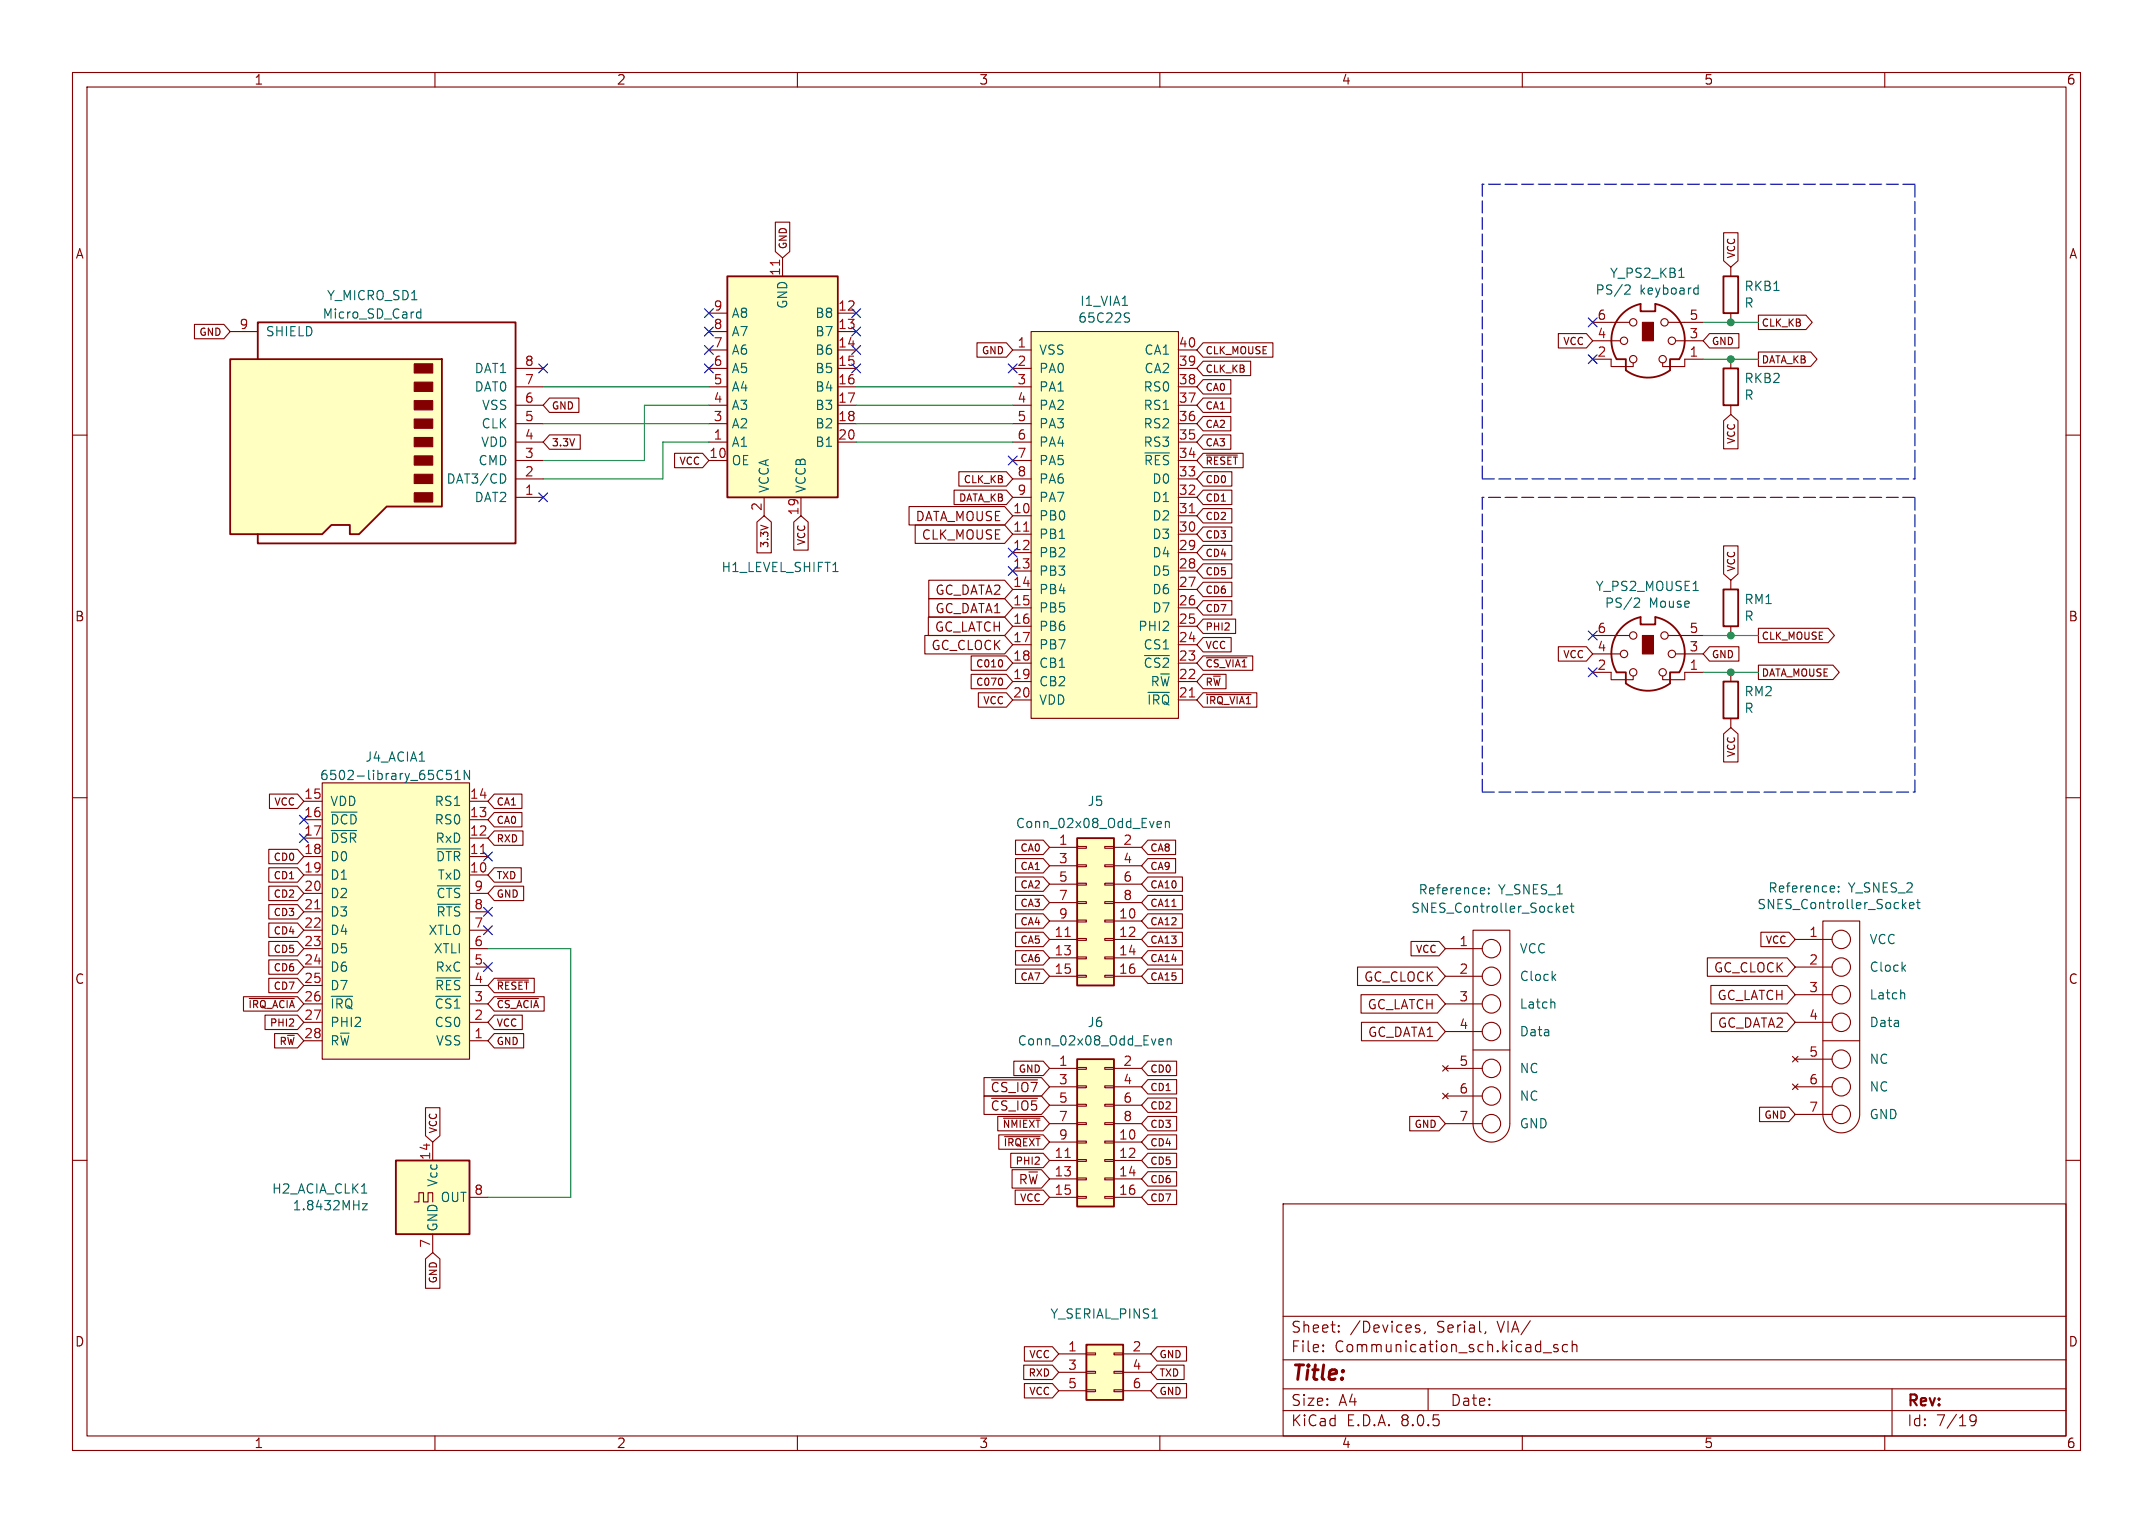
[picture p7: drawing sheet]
<svg xmlns="http://www.w3.org/2000/svg" width="297mm" height="210mm" viewBox="0 0 297 210" stroke-linecap="round" stroke-linejoin="round" font-family="sans-serif">
<defs><g id="words">
<text font-size="2.8" fill="#840000" x="178" y="190.9">Title:</text>
<g font-size="2.1" fill="#840000">
<text x="178" y="184">Sheet:</text>
<text x="186.2" y="184">/Devices,</text>
<text x="198.2" y="184">Serial,</text>
<text x="206.8" y="184">VIA/</text>
<text x="178" y="186.7">File:</text>
<text x="184.1" y="186.7">Communication_sch.kicad_sch</text>
<text x="178" y="196.9">KiCad</text>
<text x="178" y="194.1">Size:</text>
<text x="184.7" y="194.1">A4</text>
<text x="185.7" y="196.9">E.D.A.</text>
<text x="193.3" y="196.9">8.0.5</text>
<text x="200" y="194.1">Date:</text>
<text x="263" y="194.3">Rev:</text>
<text x="263" y="196.9">Id:</text>
<text x="267.1" y="196.9">7/19</text>
</g>
<g font-size="1.8" fill="#840000">
<text x="35" y="11.9">1</text>
<text x="85" y="11.9">2</text>
<text x="135" y="11.9">3</text>
<text x="185" y="11.9">4</text>
<text x="235" y="11.9">5</text>
<text x="285" y="11.9">6</text>
<text x="10.3" y="35.9">A</text>
<text x="285.3" y="35.9">A</text>
<text x="126.2" y="72.1">DATA_MOUSE</text>
<text x="127.1" y="74.6">CLK_MOUSE</text>
<text x="128.9" y="82.2">GC_DATA2</text>
<text x="10.3" y="85.9">B</text>
<text x="128.4" y="89.9">GC_CLOCK</text>
<text x="128.9" y="87.3">GC_LATCH</text>
<text x="128.9" y="84.8">GC_DATA1</text>
<text x="285.3" y="85.9">B</text>
<text x="10.3" y="135.9">C</text>
<text x="188.1" y="135.6">GC_CLOCK</text>
<text x="236.3" y="134.3">GC_CLOCK</text>
<text x="285.3" y="135.9">C</text>
<text x="188.6" y="139.4">GC_LATCH</text>
<text x="188.6" y="143.2">GC_DATA1</text>
<text x="236.8" y="138.1">GC_LATCH</text>
<text x="236.9" y="141.9">GC_DATA2</text>
<text x="136.6" y="150.8">~{CS_IO7}</text>
<text x="136.6" y="153.4">~{CS_IO5}</text>
<text x="140.4" y="163.5">R~{W}</text>
<text x="10.3" y="185.9">D</text>
<text x="285.3" y="185.9">D</text>
<text x="35" y="199.9">1</text>
<text x="85" y="199.9">2</text>
<text x="135" y="199.9">3</text>
<text x="185" y="199.9">4</text>
<text x="235" y="199.9">5</text>
<text x="285" y="199.9">6</text>
</g>
<g font-size="1.8" fill="#006464">
<text x="45" y="41.6">Y_MICRO_SD1</text>
<text x="220" y="40.8">PS/2</text>
<text x="222" y="38.5">Y_PS2_KB1</text>
<text x="226.2" y="40.8">keyboard</text>
<text x="240.5" y="40.3">RKB1</text>
<text x="36.6" y="46.6">SHIELD</text>
<text x="44.4" y="44.2">Micro_SD_Card</text>
<text x="100.8" y="46.6">A7</text>
<text x="100.8" y="44">A8</text>
<text x="108.8" y="42.7" transform="rotate(-90 108.8 42.7)">GND</text>
<text x="112.4" y="44">B8</text>
<text x="112.4" y="46.6">B7</text>
<text x="148.6" y="44.7">65C22S</text>
<text x="148.9" y="42.4">I1_VIA1</text>
<text x="240.5" y="42.6">R</text>
<text x="65.4" y="51.7">DAT1</text>
<text x="100.8" y="51.7">A5</text>
<text x="100.8" y="49.1">A6</text>
<text x="112.4" y="49.1">B6</text>
<text x="112.4" y="51.7">B5</text>
<text x="143.3" y="49.1">VSS</text>
<text x="143.3" y="51.7">PA0</text>
<text x="157.8" y="51.7">CA2</text>
<text x="157.8" y="49.1">CA1</text>
<text x="240.5" y="53">RKB2</text>
<text x="65.4" y="54.2">DAT0</text>
<text x="66.3" y="59.3">CLK</text>
<text x="66.4" y="56.7">VSS</text>
<text x="100.8" y="59.3">A2</text>
<text x="100.8" y="56.7">A3</text>
<text x="100.8" y="54.2">A4</text>
<text x="112.4" y="54.2">B4</text>
<text x="112.4" y="56.7">B3</text>
<text x="112.4" y="59.3">B2</text>
<text x="143.3" y="54.2">PA1</text>
<text x="143.3" y="56.7">PA2</text>
<text x="143.3" y="59.3">PA3</text>
<text x="157.7" y="59.3">RS2</text>
<text x="157.7" y="56.7">RS1</text>
<text x="157.7" y="54.2">RS0</text>
<text x="240.5" y="55.3">R</text>
<text x="65.9" y="64.4">CMD</text>
<text x="66.3" y="61.8">VDD</text>
<text x="100.8" y="61.8">A1</text>
<text x="100.8" y="64.4">OE</text>
<text x="112.4" y="61.8">B1</text>
<text x="143.3" y="61.8">PA4</text>
<text x="143.3" y="64.4">PA5</text>
<text x="157.7" y="61.8">RS3</text>
<text x="157.7" y="64.4">~{RES}</text>
<text x="61.5" y="66.9">DAT3/CD</text>
<text x="65.4" y="69.4">DAT2</text>
<text x="106.3" y="68.1" transform="rotate(-90 106.3 68.1)">VCCA</text>
<text x="111.4" y="68.1" transform="rotate(-90 111.4 68.1)">VCCB</text>
<text x="143.3" y="72">PB0</text>
<text x="143.3" y="66.9">PA6</text>
<text x="143.3" y="69.4">PA7</text>
<text x="158.9" y="72">D2</text>
<text x="158.9" y="69.4">D1</text>
<text x="158.9" y="66.9">D0</text>
<text x="143.3" y="74.5">PB1</text>
<text x="143.3" y="77.1">PB2</text>
<text x="158.9" y="77.1">D4</text>
<text x="158.9" y="74.5">D3</text>
<text x="99.4" y="79.1">H1_LEVEL_SHIFT1</text>
<text x="143.3" y="79.6">PB3</text>
<text x="143.3" y="82.1">PB4</text>
<text x="158.9" y="82.1">D6</text>
<text x="158.9" y="79.6">D5</text>
<text x="220" y="81.7">Y_PS2_MOUSE1</text>
<text x="240.5" y="83.5">RM1</text>
<text x="143.3" y="84.7">PB5</text>
<text x="143.3" y="87.2">PB6</text>
<text x="143.3" y="89.8">PB7</text>
<text x="156.9" y="87.2">PHI2</text>
<text x="157.7" y="89.8">CS1</text>
<text x="158.9" y="84.7">D7</text>
<text x="221.3" y="84">PS/2</text>
<text x="227.5" y="84">Mouse</text>
<text x="240.5" y="85.8">R</text>
<text x="143.3" y="92.3">CB1</text>
<text x="143.3" y="94.8">CB2</text>
<text x="157.7" y="92.3">~{CS2}</text>
<text x="158.6" y="94.8">R~{W}</text>
<text x="143.3" y="97.4">VDD</text>
<text x="158.1" y="97.4">~{IRQ}</text>
<text x="240.5" y="96.2">RM2</text>
<text x="240.5" y="98.5">R</text>
<text x="44" y="107.8">6502-library_65C51N</text>
<text x="50.3" y="105.2">J4_ACIA1</text>
<text x="45.5" y="111.4">VDD</text>
<text x="45.5" y="113.9">~{DCD}</text>
<text x="59.9" y="113.9">RS0</text>
<text x="59.9" y="111.4">RS1</text>
<text x="149.9" y="111.4">J5</text>
<text x="45.5" y="116.4">~{DSR}</text>
<text x="45.5" y="119">D0</text>
<text x="60" y="116.4">RxD</text>
<text x="60" y="119">~{DTR}</text>
<text x="140" y="114.4">Conn_02x08_Odd_Even</text>
<text x="45.5" y="121.5">D1</text>
<text x="45.5" y="124.1">D2</text>
<text x="60.1" y="124.1">~{CTS}</text>
<text x="60.3" y="121.5">TxD</text>
<text x="195.6" y="123.5">Reference:</text>
<text x="206.7" y="123.5">Y_SNES_1</text>
<text x="242.3" y="125.6">SNES_Controller_Socket</text>
<text x="243.8" y="123.3">Reference:</text>
<text x="255" y="123.3">Y_SNES_2</text>
<text x="45.5" y="126.6">D3</text>
<text x="45.5" y="129.1">D4</text>
<text x="45.5" y="131.7">D5</text>
<text x="59" y="129.1">XTLO</text>
<text x="59.7" y="131.7">XTLI</text>
<text x="60.1" y="126.6">~{RTS}</text>
<text x="194.6" y="126.1">SNES_Controller_Socket</text>
<text x="209.5" y="131.7">VCC</text>
<text x="257.8" y="130.4">VCC</text>
<text x="45.5" y="134.2">D6</text>
<text x="45.5" y="136.8">D7</text>
<text x="59.9" y="136.8">~{RES}</text>
<text x="60" y="134.2">RxC</text>
<text x="209.5" y="135.5">Clock</text>
<text x="257.8" y="134.2">Clock</text>
<text x="45.5" y="139.3">~{IRQ}</text>
<text x="45.5" y="141.8">PHI2</text>
<text x="59.9" y="141.8">CS0</text>
<text x="59.9" y="139.3">~{CS1}</text>
<text x="149.9" y="141.8">J6</text>
<text x="209.5" y="139.3">Latch</text>
<text x="209.5" y="143.1">Data</text>
<text x="257.8" y="138">Latch</text>
<text x="257.8" y="141.8">Data</text>
<text x="45.5" y="144.4">R~{W}</text>
<text x="60" y="144.4">VSS</text>
<text x="140.3" y="144.4">Conn_02x08_Odd_Even</text>
<text x="209.5" y="148.2">NC</text>
<text x="257.8" y="146.9">NC</text>
<text x="209.5" y="152">NC</text>
<text x="209.5" y="155.8">GND</text>
<text x="257.8" y="150.7">NC</text>
<text x="257.8" y="154.5">GND</text>
<text x="37.4" y="164.8">H2_ACIA_CLK1</text>
<text x="40.3" y="167.1">1.8432MHz</text>
<text x="60.6" y="163.7" transform="rotate(-90 60.6 163.7)">Vcc</text>
<text x="60.7" y="166">OUT</text>
<text x="60.6" y="169.9" transform="rotate(-90 60.6 169.9)">GND</text>
<text x="144.8" y="182">Y_SERIAL_PINS1</text>
</g>
<g font-size="1.8" fill="#a90000">
<text x="107.7" y="38.1" transform="rotate(-90 107.7 38.1)">11</text>
<text x="32.9" y="45.5">9</text>
<text x="98.4" y="45.5">8</text>
<text x="98.4" y="42.9">9</text>
<text x="115.5" y="42.9">12</text>
<text x="115.5" y="45.5">13</text>
<text x="220.3" y="46.7">4</text>
<text x="220.3" y="44.2">6</text>
<text x="233" y="46.7">3</text>
<text x="233" y="44.2">5</text>
<text x="72.3" y="53.1">7</text>
<text x="72.3" y="50.5">8</text>
<text x="98.4" y="53.1">5</text>
<text x="98.4" y="50.5">6</text>
<text x="98.4" y="48">7</text>
<text x="115.5" y="48">14</text>
<text x="115.5" y="50.5">15</text>
<text x="115.5" y="53.1">16</text>
<text x="140.3" y="48">1</text>
<text x="140.3" y="50.5">2</text>
<text x="140.3" y="53.1">3</text>
<text x="162.5" y="53.1">38</text>
<text x="162.5" y="50.5">39</text>
<text x="162.5" y="48">40</text>
<text x="220.3" y="49.3">2</text>
<text x="233" y="49.3">1</text>
<text x="72.3" y="58.2">5</text>
<text x="72.3" y="55.6">6</text>
<text x="98.4" y="58.2">3</text>
<text x="98.4" y="55.6">4</text>
<text x="115.5" y="55.6">17</text>
<text x="115.5" y="58.2">18</text>
<text x="140.3" y="55.6">4</text>
<text x="140.3" y="58.2">5</text>
<text x="162.5" y="58.2">36</text>
<text x="162.5" y="55.6">37</text>
<text x="72.3" y="65.8">2</text>
<text x="72.3" y="63.2">3</text>
<text x="72.3" y="60.7">4</text>
<text x="97.7" y="63.2">10</text>
<text x="98.4" y="60.7">1</text>
<text x="115.5" y="60.7">20</text>
<text x="140.3" y="60.7">6</text>
<text x="140.3" y="63.2">7</text>
<text x="140.3" y="65.8">8</text>
<text x="162.5" y="65.8">33</text>
<text x="162.5" y="63.2">34</text>
<text x="162.5" y="60.7">35</text>
<text x="72.3" y="68.3">1</text>
<text x="105.2" y="70.6" transform="rotate(-90 105.2 70.6)">2</text>
<text x="110.2" y="71.2" transform="rotate(-90 110.2 71.2)">19</text>
<text x="139.7" y="70.9">10</text>
<text x="140.3" y="68.3">9</text>
<text x="162.5" y="70.9">31</text>
<text x="162.5" y="68.3">32</text>
<text x="139.7" y="73.4">11</text>
<text x="139.7" y="75.9">12</text>
<text x="162.5" y="75.9">29</text>
<text x="162.5" y="73.4">30</text>
<text x="139.7" y="78.5">13</text>
<text x="139.7" y="81">14</text>
<text x="139.7" y="83.6">15</text>
<text x="162.5" y="83.6">26</text>
<text x="162.5" y="81">27</text>
<text x="162.5" y="78.5">28</text>
<text x="139.7" y="86.1">16</text>
<text x="139.7" y="88.6">17</text>
<text x="162.5" y="88.6">24</text>
<text x="162.5" y="86.1">25</text>
<text x="220.3" y="89.9">4</text>
<text x="220.3" y="87.4">6</text>
<text x="233" y="89.9">3</text>
<text x="233" y="87.4">5</text>
<text x="139.7" y="91.2">18</text>
<text x="139.7" y="93.7">19</text>
<text x="162.5" y="93.7">22</text>
<text x="162.5" y="91.2">23</text>
<text x="220.3" y="92.5">2</text>
<text x="233" y="92.5">1</text>
<text x="139.7" y="96.3">20</text>
<text x="162.5" y="96.3">21</text>
<text x="41.9" y="110.2">15</text>
<text x="41.9" y="112.8">16</text>
<text x="64.7" y="112.8">13</text>
<text x="64.7" y="110.2">14</text>
<text x="41.9" y="115.3">17</text>
<text x="41.9" y="117.9">18</text>
<text x="64.7" y="117.9">11</text>
<text x="64.7" y="115.3">12</text>
<text x="146" y="116.6">1</text>
<text x="146" y="119.1">3</text>
<text x="154.9" y="116.6">2</text>
<text x="154.9" y="119.1">4</text>
<text x="41.9" y="120.4">19</text>
<text x="41.9" y="122.9">20</text>
<text x="41.9" y="125.5">21</text>
<text x="64.7" y="120.4">10</text>
<text x="65.3" y="125.5">8</text>
<text x="65.3" y="122.9">9</text>
<text x="146" y="121.7">5</text>
<text x="146" y="124.2">7</text>
<text x="154.9" y="121.7">6</text>
<text x="154.9" y="124.2">8</text>
<text x="41.9" y="128">22</text>
<text x="41.9" y="130.6">23</text>
<text x="65.3" y="130.6">6</text>
<text x="65.3" y="128">7</text>
<text x="145.4" y="129.3">11</text>
<text x="145.4" y="131.8">13</text>
<text x="146" y="126.7">9</text>
<text x="154.3" y="126.7">10</text>
<text x="154.3" y="129.3">12</text>
<text x="154.3" y="131.8">14</text>
<text x="201.2" y="130.6">1</text>
<text x="249.5" y="129.3">1</text>
<text x="41.9" y="133.1">24</text>
<text x="41.9" y="135.6">25</text>
<text x="65.3" y="135.6">4</text>
<text x="65.3" y="133.1">5</text>
<text x="145.4" y="134.4">15</text>
<text x="154.3" y="134.4">16</text>
<text x="201.2" y="134.4">2</text>
<text x="249.5" y="133.1">2</text>
<text x="249.5" y="136.9">3</text>
<text x="41.9" y="138.2">26</text>
<text x="41.9" y="140.7">27</text>
<text x="41.9" y="143.3">28</text>
<text x="65.3" y="143.3">1</text>
<text x="65.3" y="140.7">2</text>
<text x="65.3" y="138.2">3</text>
<text x="201.2" y="138.2">3</text>
<text x="201.2" y="142">4</text>
<text x="249.5" y="140.7">4</text>
<text x="146" y="147.1">1</text>
<text x="146" y="149.6">3</text>
<text x="154.9" y="147.1">2</text>
<text x="154.9" y="149.6">4</text>
<text x="201.2" y="147.1">5</text>
<text x="249.5" y="145.8">5</text>
<text x="249.5" y="149.6">6</text>
<text x="146" y="152.1">5</text>
<text x="146" y="154.7">7</text>
<text x="154.9" y="152.1">6</text>
<text x="154.9" y="154.7">8</text>
<text x="201.2" y="150.9">6</text>
<text x="201.2" y="154.7">7</text>
<text x="249.5" y="153.4">7</text>
<text x="59.4" y="160.1" transform="rotate(-90 59.4 160.1)">14</text>
<text x="145.4" y="159.8">11</text>
<text x="146" y="157.2">9</text>
<text x="154.3" y="157.2">10</text>
<text x="154.3" y="159.8">12</text>
<text x="65.3" y="164.8">8</text>
<text x="145.4" y="162.3">13</text>
<text x="145.4" y="164.8">15</text>
<text x="154.3" y="162.3">14</text>
<text x="154.3" y="164.8">16</text>
<text x="59.4" y="172.2" transform="rotate(-90 59.4 172.2)">7</text>
<text x="147.2" y="186.4">1</text>
<text x="147.2" y="189">3</text>
<text x="147.2" y="191.5">5</text>
<text x="156.1" y="186.4">2</text>
<text x="156.1" y="189">4</text>
<text x="156.1" y="191.5">6</text>
</g>
<g font-size="1.4" fill="#840000">
<text x="108.7" y="34.4" transform="rotate(-90 108.7 34.4)">GND</text>
<text x="239.6" y="35.7" transform="rotate(-90 239.6 35.7)">VCC</text>
<text x="27.4" y="46.5">GND</text>
<text x="215.5" y="47.8">VCC</text>
<text x="236.1" y="47.8">GND</text>
<text x="242.9" y="45.2">CLK_KB</text>
<text x="135.3" y="49.1">GND</text>
<text x="166.2" y="51.6">CLK_KB</text>
<text x="166.2" y="49.1">CLK_MOUSE</text>
<text x="242.9" y="50.3">DATA_KB</text>
<text x="76" y="56.7">GND</text>
<text x="166.2" y="54.1">CA0</text>
<text x="166.2" y="59.2">CA2</text>
<text x="166.2" y="56.7">CA1</text>
<text x="76" y="61.8">3.3V</text>
<text x="93.6" y="64.3">VCC</text>
<text x="166.2" y="61.8">CA3</text>
<text x="166.2" y="64.3">~{RESET}</text>
<text x="239.6" y="61.4" transform="rotate(-90 239.6 61.4)">VCC</text>
<text x="132.1" y="69.4">DATA_KB</text>
<text x="132.8" y="66.8">CLK_KB</text>
<text x="166.2" y="66.8">CD0</text>
<text x="166.2" y="71.9">CD2</text>
<text x="166.2" y="69.4">CD1</text>
<text x="106.2" y="75.7" transform="rotate(-90 106.2 75.7)">3.3V</text>
<text x="111.3" y="75.3" transform="rotate(-90 111.3 75.3)">VCC</text>
<text x="166.2" y="77">CD4</text>
<text x="166.2" y="74.5">CD3</text>
<text x="166.2" y="79.5">CD5</text>
<text x="166.2" y="82.1">CD6</text>
<text x="239.6" y="78.9" transform="rotate(-90 239.6 78.9)">VCC</text>
<text x="166.2" y="87.2">PHI2</text>
<text x="166.2" y="84.6">CD7</text>
<text x="166.2" y="89.7">VCC</text>
<text x="242.9" y="88.4">CLK_MOUSE</text>
<text x="134.5" y="92.2">C010</text>
<text x="134.5" y="94.8">C070</text>
<text x="166.2" y="92.2">~{CS_VIA1}</text>
<text x="166.2" y="94.8">R~{W}</text>
<text x="215.5" y="91">VCC</text>
<text x="236.1" y="91">GND</text>
<text x="242.9" y="93.5">DATA_MOUSE</text>
<text x="135.5" y="97.3">VCC</text>
<text x="166.2" y="97.3">~{IRQ_VIA1}</text>
<text x="239.6" y="104.5" transform="rotate(-90 239.6 104.5)">VCC</text>
<text x="37.7" y="111.3">VCC</text>
<text x="68.4" y="113.8">CA0</text>
<text x="68.4" y="111.3">CA1</text>
<text x="37.6" y="118.9">CD0</text>
<text x="68.4" y="116.4">RXD</text>
<text x="140.6" y="117.6">CA0</text>
<text x="158.6" y="117.6">CA8</text>
<text x="37.6" y="124">CD2</text>
<text x="37.6" y="121.4">CD1</text>
<text x="68.4" y="121.4">TXD</text>
<text x="68.4" y="124">GND</text>
<text x="140.6" y="125.3">CA3</text>
<text x="140.6" y="120.2">CA1</text>
<text x="140.6" y="122.7">CA2</text>
<text x="158.6" y="122.7">CA10</text>
<text x="158.6" y="125.3">CA11</text>
<text x="158.6" y="120.2">CA9</text>
<text x="37.6" y="129.1">CD4</text>
<text x="37.6" y="131.6">CD5</text>
<text x="37.6" y="126.5">CD3</text>
<text x="140.6" y="130.3">CA5</text>
<text x="140.6" y="127.8">CA4</text>
<text x="158.6" y="130.3">CA13</text>
<text x="158.6" y="127.8">CA12</text>
<text x="195.2" y="131.6">VCC</text>
<text x="243.4" y="130.3">VCC</text>
<text x="37.6" y="136.7">CD7</text>
<text x="37.6" y="134.1">CD6</text>
<text x="68.4" y="136.7">~{RESET}</text>
<text x="140.6" y="132.9">CA6</text>
<text x="140.6" y="135.4">CA7</text>
<text x="158.6" y="135.4">CA15</text>
<text x="158.6" y="132.9">CA14</text>
<text x="34.1" y="139.2">~{IRQ_ACIA}</text>
<text x="37.1" y="141.8">PHI2</text>
<text x="68.4" y="139.2">~{CS_ACIA}</text>
<text x="68.4" y="141.8">VCC</text>
<text x="38.4" y="144.3">R~{W}</text>
<text x="68.4" y="144.3">GND</text>
<text x="140.4" y="148.1">GND</text>
<text x="158.6" y="148.1">CD0</text>
<text x="138.2" y="155.7">~{NMIEXT}</text>
<text x="158.6" y="150.7">CD1</text>
<text x="158.6" y="153.2">CD2</text>
<text x="158.6" y="155.7">CD3</text>
<text x="195" y="155.7">GND</text>
<text x="243.3" y="154.5">GND</text>
<text x="60.5" y="156.4" transform="rotate(-90 60.5 156.4)">VCC</text>
<text x="138.3" y="158.3">~{IRQEXT}</text>
<text x="140" y="160.8">PHI2</text>
<text x="158.6" y="160.8">CD5</text>
<text x="158.6" y="158.3">CD4</text>
<text x="140.6" y="165.9">VCC</text>
<text x="158.6" y="165.9">CD7</text>
<text x="158.6" y="163.4">CD6</text>
<text x="60.5" y="177.1" transform="rotate(-90 60.5 177.1)">GND</text>
<text x="141.8" y="190">RXD</text>
<text x="141.8" y="187.5">VCC</text>
<text x="159.9" y="187.5">GND</text>
<text x="159.9" y="190">TXD</text>
<text x="141.8" y="192.6">VCC</text>
<text x="159.9" y="192.6">GND</text>
</g>
</g></defs>
<g fill="none" stroke="#840000" stroke-width=".15">
<path d="M10 10h277v190h-277zM12 12h273v186h-273zM60 10v2M110 10v2M160 10v2M210 10v2M260 10v2M238.8 36.8v1.3M10 60h2M238.8 43.2v1.3M285 60h2M238.8 80v1.3"/>
<path d="M238.8 86.4v1.2M238.8 92.7v1.3M238.8 99.1v1.2M10 110h2M285 110h2M10 160h2M285 160h2M177 166h108v32h-108zM60 198v2M110 198v2M160 198v2M177 194.5h108"/>
<path d="M177 191.5h108M177 187.5h108M177 181.5h108M182.5 186.3h.1l-.1 .1M182.5 186.3v.1M182.5 185.5v.1M182.5 185.5h.1l-.1 .1M184.7 183.6v.1M184.7 183.6h-.1l.1 .1M184.7 182.8v.1M184.7 182.8h-.1l.1 .1M195.3 183.1l.5 .2 .1 .2-.2 .2-.5-.1"/>
<path d="M195.3 182.8l.2-.1 .3 .1M196.6 183.6l-.1 .3M197 191.5v3M205 183.6l-.2 .3M210 198v2M212.9 186.5h1.1M214.9 185.5l-.4-.1-.2 .2 .1 .2 .5 .2 .1 .1-.1 .2-.2 .1-.4-.1M216.2 185.5l-.4-.1-.3 .3v.4l.2 .2 .1 .1 .4-.1M216.9 185.5a.37 .37 0 0 1 .6 .1v.8M216.9 184.9v1.5M260 198v2M261 191.5v6.5"/>
<path d="M271.7 195.4l.3-.3h.3l.2 .1a.99 .99 0 0 1-.3 1.4h-.3M271.7 195.7l.3 .3h.5l.1-.3"/>
</g>
<path d="M237.7 38.1h2.1v5.1h-2.1zM237.7 94h2.1v5.1h-2.1zM237.7 81.3h2.1v5.1h-2.1z" fill="none" stroke="#840000" stroke-width=".25"/>
<path d="M148.6 115.6h5.1v20.3h-5.1z" fill="#ffffc2"/>
<g fill="none" stroke="#840000" stroke-width=".15">
<path d="M144.8 116.8h3.8M144.8 119.4h3.8M148.6 119.3h1.3v.2h-1.3zM148.6 116.7h1.3v.3h-1.3zM152.4 119.3h1.3v.2h-1.3zM152.4 116.7h1.3v.3h-1.3zM153.7 116.8h3.8M153.7 119.4h3.8M144.8 127h3.8M144.8 129.5h3.8M144.8 132.1h3.8M144.8 134.6h3.8"/>
<path d="M144.8 121.9h3.8M144.8 124.5h3.8M148.6 134.5h1.3v.2h-1.3zM148.6 132h1.3v.2h-1.3zM148.6 129.4h1.3v.3h-1.3zM148.6 126.9h1.3v.2h-1.3zM148.6 124.3h1.3v.3h-1.3zM148.6 121.8h1.3v.2h-1.3zM152.4 134.5h1.3v.2h-1.3zM152.4 132h1.3v.2h-1.3zM152.4 129.4h1.3v.3h-1.3zM152.4 126.9h1.3v.2h-1.3z"/>
<path d="M152.4 124.3h1.3v.3h-1.3zM152.4 121.8h1.3v.2h-1.3zM153.7 127h3.8M153.7 129.5h3.8M153.7 132.1h3.8M153.7 134.6h3.8M153.7 121.9h3.8M153.7 124.5h3.8M199.4 134.6h5.1M199.4 130.8h5.1M199.4 138.4h5.1M247.6 129.5h5.1"/>
<path d="M247.6 133.4h5.1M247.6 137.2h5.1M199 146.9l.8 .8M199 150.7l.8 .8M199.4 142.2h5.1M199.4 147.3h5.1M199.4 151.1h5.1M199.4 154.9h5.1M199.8 146.9l-.8 .8M199.8 150.7l-.8 .8M203.2 155a2.54 2.54 0 0 0 2.5 2.5 2.54 2.54 0 0 0 2.6-2.5M203.2 154.9v-26.6h5.1v26.6"/>
<path d="M203.2 144.8h5.1M247.3 145.7l.7 .7M247.3 149.5l.7 .7M247.6 141h5.1M247.6 146.1h5.1M247.6 149.9h5.1M247.6 153.7h5.1M248 145.7l-.7 .7M248 149.5l-.7 .7M251.5 153.7a2.54 2.54 0 0 0 2.5 2.5 2.54 2.54 0 0 0 2.5-2.5M251.5 153.7v-26.7h5v26.7M251.5 143.5h5"/>
<circle cx="205.7" cy="134.6" r="1.27"/>
<circle cx="205.7" cy="130.8" r="1.27"/>
<circle cx="205.7" cy="138.4" r="1.27"/>
<circle cx="254" cy="129.5" r="1.27"/>
<circle cx="254" cy="133.3" r="1.27"/>
<circle cx="254" cy="137.2" r="1.27"/>
<circle cx="205.7" cy="147.3" r="1.27"/>
<circle cx="205.7" cy="142.2" r="1.27"/>
<circle cx="205.7" cy="151.1" r="1.27"/>
<circle cx="205.7" cy="154.9" r="1.27"/>
<circle cx="254" cy="146" r="1.27"/>
<circle cx="254" cy="141" r="1.27"/>
<circle cx="254" cy="153.7" r="1.27"/>
<circle cx="254" cy="149.9" r="1.27"/>
</g>
<path d="M148.6 115.6h5.1v20.3h-5.1z" fill="none" stroke="#840000" stroke-width=".25"/>
<path d="M146.9 129.1h.8" fill="none" stroke="#a90000" stroke-width=".15"/>
<g fill="none" stroke="#006464" stroke-width=".15">
<path d="M159.8 113.3h.4v.3l-.6 .1M160.2 114.1h-.4M160.8 113.4l.1-.1h.3l.1 .8M160.8 113.3v.8M204.6 122.4l.2 .1v.2l-.6 .1M204.8 123.2l-.2 .1M205.4 123.1v.2M205.4 122.5v.1M214.2 134.7l.4 .5M214.3 138.2l.2 .1v.7M214.6 134.4l-.5 .4M214.8 125.3l.4 .5"/>
<path d="M215.2 125l-.5 .4M215.7 125.4l.6-.1-.1-.3h-.4l-.1 .1v.6h.5M216.6 125h.5M216.8 124.5v1.1l.1 .1 .2 .1M252.9 122.2h.1l.1 .3-.6 .1M253 122.9l-.1 .1M253.6 122.9v.1M253.6 122.2v.1M262.5 133.4l.4 .5M262.6 124.8l.3 .5M262.6 136.9l.1 .2v.6M262.9 133.1l-.5 .5"/>
<path d="M262.9 124.4l-.5 .5M263.4 124.9l.6-.2v-.2l-.4-.1-.2 .2 .1 .6h.5M264.4 124.4h.5M264.6 124v1.1v.1l.3 .1"/>
</g>
<path d="M100.3 38.1h15.3v30.5h-15.3z" fill="#ffffc2"/>
<path d="M100.3 38.1h15.3v30.5h-15.3zM223.6 43.4l1.1-.8 .8-.4 .8-.3v1h2v-1a5.1 5.1 0 0 1 3.3 7.6h-1.2v1.6a5.1 5.1 0 0 1-6.1 0v-1.6h-1.3a5.1 5.1 0 0 1 .6-6.1z" fill="none" stroke="#840000" stroke-width=".25"/>
<g fill="none" stroke="#840000" stroke-width=".15">
<path d="M107.9 35.6v2.5M97.8 43.2h2.5M97.8 45.7h2.5M97.8 48.3h2.5M97.8 50.8h2.5M97.8 53.3h2.5M97.8 55.9h2.5M97.8 58.4h2.5M115.6 43.2h2.5M115.6 45.7h2.5M115.6 48.3h2.5M115.6 50.8h2.5"/>
<path d="M115.6 53.3h2.5M115.6 55.9h2.5M115.6 58.4h2.5M219.7 49.5h2.5v1h3.1v-.5M219.7 47h3.8M219.7 44.5h5.1M230.1 44.5h4.8M231.1 47h3.8M234.9 49.5h-2.5v1h-3v-.5M97.8 61h2.5M97.8 63.5h2.5M105.4 68.6v2.5"/>
<path d="M110.5 68.6v2.5M115.6 61h2.5"/>
<circle cx="224" cy="47" r=".51"/>
<circle cx="225.3" cy="49.5" r=".51"/>
<circle cx="225.3" cy="44.5" r=".51"/>
<circle cx="229.4" cy="49.5" r=".51"/>
<circle cx="229.6" cy="44.5" r=".51"/>
<circle cx="230.6" cy="47" r=".51"/>
</g>
<path d="M107.5 35.9v.7" fill="none" stroke="#a90000" stroke-width=".15"/>
<path d="M224.8 39.3l.1 .2-.1 .3-.7 .8h.8M231.6 38.2h.7M233.9 39.7l.4 .1M234.3 39.3v1.3M234.3 40.5l-.4 .1M114.9 78.8h.7" fill="none" stroke="#006464" stroke-width=".15"/>
<path d="M226.6 44.5h1.5v2.5h-1.5z" fill="#840000" stroke="#840000" stroke-width=".15"/>
<path d="M31.7 49.5h29.3v20.4h-7.7l-3.8 3.8h-1.2v-1.3h-2.6l-1.3 1.3h-12.7z" fill="#ffffc2"/>
<g fill="#840000" stroke="#840000" stroke-width=".15">
<path d="M57.1 50.2h2.6v1.2h-2.6z"/>
<path d="M57.1 52.7h2.6v1.3h-2.6z"/>
<path d="M57.1 55.2h2.6v1.3h-2.6z"/>
<path d="M57.1 57.8h2.6v1.3h-2.6z"/>
<path d="M57.1 60.3h2.6v1.3h-2.6z"/>
<path d="M57.1 62.9h2.6v1.2h-2.6z"/>
<path d="M57.1 65.4h2.6v1.3h-2.6z"/>
<path d="M57.1 67.9h2.6v1.3h-2.6z"/>
</g>
<path d="M31.7 49.5h29.3v20.4h-7.7l-3.8 3.8h-1.2v-1.3h-2.6l-1.3 1.3h-12.7zM35.6 49.5v-5h35.5v30.4h-35.5v-1.2" fill="none" stroke="#840000" stroke-width=".25"/>
<path d="M31.7 45.7h3.9M71.1 58.4h3.8M71.1 55.9h3.8M71.1 53.3h3.8M71.1 50.8h3.8M71.1 68.6h3.8M71.1 66h3.8M71.1 63.5h3.8M71.1 61h3.8" fill="none" stroke="#840000" stroke-width=".15"/>
<path d="M57.5 43.6l.2 .3 .4-.1M58.1 42.6v1.3M58.1 43.1l-.4-.1-.2 .3M69.5 65.4l.3 .5-.1 .4-.2 .3" fill="none" stroke="#006464" stroke-width=".15"/>
<path d="M44.4 108h20.4v38.1h-20.4z" fill="#ffffc2"/>
<g fill="none" stroke="#840000" stroke-width=".15">
<path d="M41.9 118.1h2.5M41.9 115.6h2.5M41.9 113h2.5M41.9 110.5h2.5M44.4 108h20.4v38.1h-20.4zM64.8 118.1h2.5M64.8 115.6h2.5M64.8 113h2.5M64.8 110.5h2.5M41.9 120.7h2.5M41.9 123.2h2.5M41.9 125.7h2.5"/>
<path d="M41.9 128.3h2.5M41.9 130.8h2.5M41.9 133.4h2.5M41.9 135.9h2.5M41.9 138.4h2.5M64.8 120.7h2.5M64.8 123.2h2.5M64.8 125.7h2.5M64.8 128.3h2.5M64.8 130.8h2.5M64.8 133.4h2.5M64.8 135.9h2.5"/>
<path d="M64.8 138.4h2.5M41.9 143.5h2.5M41.9 141h2.5M64.8 143.5h2.5M64.8 141h2.5"/>
</g>
<g fill="none" stroke="#006464" stroke-width=".15">
<path d="M45.7 112h3.5M45.7 114.5h3.5M57.8 105h.8M60.3 117.1h3.2M62.2 106.2h-.6v.6l.1-.1 .5 .1 .1 .1-.1 .5-.2 .1h-.3l-.1-.1M62.8 107.5h.7M62.8 106.6l.3-.4v1.3M64.8 106.2v1.3l-.8-1.3v1.3M45.7 137.4h2.9M60.1 137.4h3.4M60.2 134.8h3.3M60.3 124.7h3.2"/>
<path d="M60.3 122.1h3.2M47 142.5h1.2"/>
</g>
<path d="M66.3 117.7h.7M43.4 125.3h.7" fill="none" stroke="#a90000" stroke-width=".15"/>
<path d="M149.9 185.4h5v7.6h-5z" fill="#ffffc2"/>
<path d="M146 186.7h3.9M146 189.2h3.9M146 191.8h3.9M149.9 191.6h1.2v.3h-1.2zM149.9 189.1h1.2v.3h-1.2zM149.9 186.6h1.2v.2h-1.2zM153.7 191.6h1.2v.3h-1.2zM153.7 189.1h1.2v.3h-1.2zM153.7 186.6h1.2v.2h-1.2zM154.9 186.7h3.8M154.9 189.2h3.8M154.9 191.8h3.8" fill="none" stroke="#840000" stroke-width=".15"/>
<path d="M149.9 185.4h5v7.6h-5z" fill="none" stroke="#840000" stroke-width=".25"/>
<path d="M158.9 181.8h.8" fill="none" stroke="#006464" stroke-width=".15"/>
<path d="M142.2 45.7h20.4v53.4h-20.4z" fill="#ffffc2"/>
<g fill="none" stroke="#840000" stroke-width=".15">
<path d="M139.7 48.3h2.5M139.7 50.8h2.5M139.7 53.3h2.5M139.7 58.4h2.5M139.7 55.9h2.5M142.2 45.7h20.4v53.4h-20.4zM162.6 48.3h2.5M162.6 50.8h2.5M162.6 53.3h2.5M162.6 58.4h2.5M162.6 55.9h2.5M238.8 49.5v1.3"/>
<path d="M238.8 55.9v1.3M139.7 71.1h2.5M139.7 73.7h2.5M139.7 76.2h2.5M139.7 78.7h2.5M139.7 68.6h2.5M139.7 66h2.5M139.7 63.5h2.5M139.7 61h2.5M162.6 71.1h2.5M162.6 73.7h2.5M162.6 76.2h2.5"/>
<path d="M162.6 78.7h2.5M162.6 68.6h2.5M162.6 66h2.5M162.6 63.5h2.5M162.6 61h2.5M139.7 81.3h2.5M139.7 83.8h2.5M139.7 86.4h2.5M139.7 88.9h2.5M139.7 91.4h2.5M139.7 94h2.5M139.7 96.5h2.5"/>
<path d="M162.6 81.3h2.5M162.6 83.8h2.5M162.6 86.4h2.5M162.6 88.9h2.5M162.6 91.4h2.5M162.6 94h2.5M162.6 96.5h2.5M219.7 92.7h2.5v1h3.1v-.5M219.7 90.2h3.8M219.7 87.6h5.1M230.1 87.6h4.8M231.1 90.2h3.8"/>
<path d="M234.9 92.7h-2.5v1h-3v-.5"/>
<circle cx="224" cy="90.2" r=".51"/>
<circle cx="225.3" cy="92.7" r=".51"/>
<circle cx="225.3" cy="87.6" r=".51"/>
<circle cx="229.4" cy="92.7" r=".51"/>
<circle cx="229.6" cy="87.6" r=".51"/>
<circle cx="230.6" cy="90.2" r=".51"/>
</g>
<path d="M141.2 73.2h.7M164.1 70.7h.7M164.1 96.1h.7" fill="none" stroke="#a90000" stroke-width=".15"/>
<path d="M154.8 42.1h.7M155.3 43.8l.4 .1 .1 .3-.2 .2h-.3M155.3 43.1l.5 .1M157.9 62.5h3.4M157.9 90.4h3.4M158.4 95.5h2.9M226.1 82.5l.1 .2-.1 .3-.7 .7h.8M233.6 81.4h.7" fill="none" stroke="#006464" stroke-width=".15"/>
<path d="M237.7 50.8h2.1v5.1h-2.1zM223.6 86.6l1.1-.8 .8-.4 .8-.3v1h2v-1a5.1 5.1 0 0 1 3.3 7.6h-1.2v1.5a5.1 5.1 0 0 1-6.1 0v-1.5h-1.3a5.1 5.1 0 0 1 .6-6.1z" fill="none" stroke="#840000" stroke-width=".25"/>
<path d="M226.6 87.6h1.5v2.6h-1.5z" fill="#840000" stroke="#840000" stroke-width=".15"/>
<path d="M54.6 160h10.2v10.2h-10.2z" fill="#ffffc2"/>
<path d="M54.6 160h10.2v10.2h-10.2z" fill="none" stroke="#840000" stroke-width=".25"/>
<path d="M59.7 157.5v2.5M57.1 165.7h.7v-1.2h.6v1.2h.7v-1.2h.6v1.2M59.7 170.2v2.5M64.8 165.1h2.5" fill="none" stroke="#840000" stroke-width=".15"/>
<path d="M49.9 164.5h.7M50 166h.7l-.7 .8h.7" fill="none" stroke="#006464" stroke-width=".15"/>
<path d="M148.6 146.1h5.1v20.3h-5.1z" fill="#ffffc2"/>
<g fill="none" stroke="#840000" stroke-width=".15">
<path d="M107 30.6h1.9v4.1l-1 .9-.9-.9zM237.8 32.1h2v3.9l-1 .8-1-.8zM26.8 44.7h4.1l.8 1-.8 1h-4.1zM75.8 60h4.2v2h-4.2l-.9-1zM75.8 54.9h4.1v2h-4.1l-.9-1zM134.8 47.3h4l.9 1-.9 1h-4zM166 52.3h3.8v2h-3.8l-.9-1zM166 49.8h6.5v2h-6.5l-.9-1zM166 47.3h9.6v2h-9.6l-.9-1zM166 57.4h3.8v2h-3.8l-.9-1zM166 54.9h3.8v2h-3.8l-.9-1zM166 60h3.8v2h-3.8l-.9-1z"/>
<path d="M215 46h3.8l.9 1-.9 1h-3.8zM235.8 46h4.1v2h-4.1l-.9-1zM237.8 58l1-.8 1 .8v3.9h-2zM242.6 48.5h7.2l.9 1-.9 1h-7.2zM242.6 43.5h6.5l.9 1-.9 .9h-6.5zM93.1 62.5h3.8l.9 1-.9 1h-3.8zM104.4 72l1-.9 1 .9v4.2h-2zM109.5 72l1-.9 1 .9v3.9h-2zM125.4 69.8h13.2l1.1 1.3-1.1 1.3h-13.2zM126.2 72.4h12.4l1.1 1.3-1.1 1.2h-12.4zM131.6 67.6h7.2l.9 1-.9 1h-7.2zM132.3 65h6.5l.9 1-.9 1h-6.5z"/>
<path d="M166 77.7h3.9v2h-3.9l-.9-1zM166 75.2h3.9v2h-3.9l-.9-1zM166 72.7h3.9v2h-3.9l-.9-1zM166 65h3.9v2h-3.9l-.9-1zM166 70.1h3.9v2h-3.9l-.9-1zM166 67.6h3.9v2h-3.9l-.9-1zM166 62.5h5.5v2h-5.5l-.9-1zM166.4 62.8h4.3M237.8 75.3h2v3.8l-1 .9-1-.9zM127.6 87.6h11l1.1 1.3-1.1 1.3h-11zM128.1 85.1h10.5l1.1 1.3-1.1 1.2h-10.5zM128.1 82.5h10.5l1.1 1.3-1.1 1.3h-10.5z"/>
<path d="M128.1 80h10.5l1.1 1.3-1.1 1.3h-10.5zM134 90.4h4.8l.9 1-.9 1h-4.8zM134 93h4.8l.9 1-.9 1h-4.8zM135 95.5h3.8l.9 1-.9 1h-3.8zM138.2 91.1l.1 .2-.1 .6M138.2 93.6l.1 .3-.1 .5M166 95.5h7.4v2h-7.4l-.9-1zM166 85.4h4.5v2h-4.5l-.9-1zM166 82.8h3.9v2h-3.9l-.9-1zM166 80.3h3.9v2h-3.9l-.9-1zM166 90.4h6.8v2h-6.8l-.9-1zM166 93h3.1v2h-3.1l-.9-1z"/>
<path d="M166 87.9h3.8v2h-3.8l-.9-1zM166.4 95.8h6.2M166.4 90.7h5.6M167.4 93.2h.9M215 89.2h3.8l.9 1-.9 1h-3.8zM235.8 89.2h4.1v2h-4.1l-.9-1zM242.6 86.6h9.6l.9 1-.9 1h-9.6zM242.6 91.7h10.3l.8 1-.8 1h-10.3zM37.1 119.7h3.9l.9 1-.9 .9h-3.9zM37.1 117.1h3.9l.9 1-.9 1h-3.9zM37.2 109.5h3.8l.9 1-.9 1h-3.8zM68.2 119.7h3.7v1.9h-3.7l-.9-.9z"/>
<path d="M68.2 112h3.8v2h-3.8l-.9-1zM68.2 114.6h3.9v2h-3.9l-.9-1zM68.2 109.5h3.8v2h-3.8l-.9-1zM140.1 118.4h3.8l.9 1-.9 1h-3.8zM140.1 115.8h3.8l.9 1-.9 1h-3.8zM158.3 118.4h3.9v2h-3.9l-.8-1zM158.3 115.8h3.9v2h-3.9l-.8-1zM237.8 101.2l1-.9 1 .9v3.9h-2zM33.6 137.4h7.4l.9 1-.9 1h-7.4zM34.4 137.7h6.2M36.6 140h4.4l.9 1-.9 1h-4.4zM37.1 134.9h3.9l.9 1-.9 1h-3.9z"/>
<path d="M37.1 132.4h3.9l.9 1-.9 .9h-3.9zM37.1 127.3h3.9l.9 1-.9 1h-3.9zM37.1 129.8h3.9l.9 1-.9 1h-3.9zM37.1 122.2h3.9l.9 1-.9 1h-3.9zM37.1 124.7h3.9l.9 1-.9 1h-3.9zM68.2 134.9h5.5v2h-5.5l-.9-1zM68.2 137.4h6.9v2h-6.9l-.9-1zM68.2 140h3.8v2h-3.8l-.9-1zM68.2 122.2h4v2h-4l-.9-1zM68.6 137.7h5.7M68.6 135.1h4.3M140.1 123.5h3.8l.9 1-.9 1h-3.8z"/>
<path d="M140.1 131.1h3.8l.9 1-.9 1h-3.8zM140.1 128.5h3.8l.9 1-.9 1h-3.8zM140.1 120.9h3.8l.9 1-.9 1h-3.8zM140.1 126h3.8l.9 1-.9 1h-3.8zM140.1 133.6h3.8l.9 1-.9 1h-3.8zM158.3 128.5h4.8v2h-4.8l-.8-1zM158.3 133.6h4.8v2h-4.8l-.8-1zM158.3 131.1h4.8v2h-4.8l-.8-1zM158.3 120.9h4.8v2h-4.8l-.8-1zM158.3 126h4.8v2h-4.8l-.8-1zM158.3 123.5h4.8v2h-4.8l-.8-1zM187.3 133.3h11l1.1 1.3-1.1 1.3h-11z"/>
<path d="M187.8 137.2h10.5l1.1 1.2-1.1 1.3h-10.5zM194.7 129.8h3.8l.9 1-.9 1h-3.8zM235.5 132.1h11l1.1 1.3-1.1 1.2h-11zM236 135.9h10.5l1.1 1.3-1.1 1.2h-10.5zM236.1 139.7h10.4l1.1 1.3-1.1 1.2h-10.4zM242.9 128.5h3.9l.8 1-.8 1h-3.9zM37.9 142.5h3.1l.9 1-.9 1h-3.1zM39.7 142.8h.9M58.7 152.7h2v3.9l-1 .9-1-.9zM68.2 142.5h4v2h-4l-.9-1zM135.7 148.6h8l1.1 1.3-1.1 1.2h-8zM135.7 151.1h8l1.1 1.3-1.1 1.3h-8z"/>
<path d="M136.8 148.9h6.3M136.8 151.4h6.3M137.6 153.9h6.3l.9 1-.9 1h-6.3zM137.8 156.5h6.1l.9 1-.9 1h-6.1zM138.4 154.2h5.1M138.6 156.7h4.9M139.4 159h4.5l.9 1-.9 1h-4.5zM139.9 146.3h4l.9 1-.9 1h-4zM144.8 147.3h3.8M144.8 157.5h3.8M144.8 149.9h3.8M144.8 152.4h3.8"/>
<path d="M144.8 154.9h3.8M148.6 159.9h1.3v.2h-1.3zM148.6 157.4h1.3v.2h-1.3zM148.6 154.8h1.3v.3h-1.3zM148.6 152.3h1.3v.2h-1.3zM148.6 149.7h1.3v.3h-1.3zM148.6 147.2h1.3v.2h-1.3zM152.4 159.9h1.3v.2h-1.3zM152.4 157.4h1.3v.2h-1.3zM152.4 154.8h1.3v.3h-1.3zM152.4 152.3h1.3v.2h-1.3zM152.4 149.7h1.3v.3h-1.3z"/>
<path d="M152.4 147.2h1.3v.2h-1.3zM153.7 147.3h3.8M153.7 157.5h3.8M153.7 149.9h3.8M153.7 152.4h3.8M153.7 154.9h3.8M158.3 146.3h4v2h-4l-.8-1zM158.3 148.9h4v2h-4l-.8-1zM158.3 151.4h4v2h-4l-.8-1zM158.3 159h4v2h-4l-.8-1zM158.3 153.9h4v2h-4l-.8-1zM158.3 156.5h4v2h-4l-.8-1z"/>
<path d="M187.8 141h10.5l1.1 1.2-1.1 1.3h-10.5zM194.5 153.9h4l.9 1-.9 1h-4zM242.7 152.7h4.1l.8 1-.8 1h-4.1zM58.7 173.6l1-.9 1 .9v4h-2zM139.6 161.3h4.1l1.1 1.3-1.1 1.2h-4.1zM140 164.1h3.9l.9 1-.9 1h-3.9zM141.9 161.6h1.2M144.8 160h3.8M144.8 162.6h3.8M144.8 165.1h3.8M148.6 165h1.3v.2h-1.3zM148.6 162.4h1.3v.3h-1.3z"/>
<path d="M152.4 165h1.3v.2h-1.3zM152.4 162.4h1.3v.3h-1.3zM153.7 160h3.8M153.7 162.6h3.8M153.7 165.1h3.8M158.3 164.1h4v2h-4l-.8-1zM158.3 161.6h4v2h-4l-.8-1zM141.2 188.2h4l.8 1-.8 1h-4zM141.3 190.8h3.9l.8 1-.8 1h-3.9zM141.3 185.7h3.9l.8 1-.8 1h-3.9zM159.6 185.7h4.1v2h-4.1l-.9-1zM159.6 190.8h4.1v2h-4.1l-.9-1z"/>
<path d="M159.6 188.2h3.7v2h-3.7l-.9-1z"/>
</g>
<path d="M148.6 146.1h5.1v20.3h-5.1z" fill="none" stroke="#840000" stroke-width=".25"/>
<path d="M146.9 159.6h.8" fill="none" stroke="#a90000" stroke-width=".15"/>
<path d="M160 143.2l.4 .1 .1 .2-.6 .2M160.4 144l-.4 .1M161 143.4l.2-.2 .3 .1 .1 .8M161 143.2v.9" fill="none" stroke="#006464" stroke-width=".15"/>
<path d="M204.5 25.4v40.6M264.2 25.4h-59.7M204.5 66h59.7M204.5 68.6v40.6M264.2 68.6h-59.7M264.2 66v-40.6M204.5 109.2h59.7M264.2 109.2v-40.6" fill="none" stroke="#0000c2" stroke-width=".15" stroke-dasharray="1.7 .6"/>
<g fill="none" stroke="#009600" stroke-width=".15">
<path d="M74.9 58.4h22.9M74.9 53.3h22.9M97.8 55.9h-8.9v7.6h-14M118.1 58.4h21.6M118.1 53.3h21.6M118.1 55.9h21.6M234.9 49.5h7.7M234.9 44.5h7.7M97.8 61h-6.4v5h-16.5M118.1 61h21.6M234.9 87.6h7.7M234.9 92.7h7.7"/>
<path d="M67.3 130.8h11.4v34.3h-11.4"/>
</g>
<g fill="none" stroke="#000084" stroke-width=".15">
<path d="M74.3 50.2l1.2 1.2M75.5 50.2l-1.2 1.2M97.2 42.6l1.2 1.2M97.2 45.1l1.2 1.2M97.2 47.7l1.2 1.2M97.2 50.2l1.2 1.2M98.4 42.6l-1.2 1.2M98.4 45.1l-1.2 1.2M98.4 47.7l-1.2 1.2M98.4 50.2l-1.2 1.2M117.5 47.7l1.2 1.2M117.5 45.1l1.2 1.2"/>
<path d="M117.5 50.2l1.2 1.2M117.5 42.6l1.2 1.2M118.7 47.7l-1.2 1.2M118.7 45.1l-1.2 1.2M118.7 50.2l-1.2 1.2M118.7 42.6l-1.2 1.2M139.1 50.2l1.2 1.2M140.3 50.2l-1.2 1.2M219.1 43.8l1.2 1.3M219.1 48.9l1.2 1.2M220.3 43.8l-1.2 1.3M220.3 48.9l-1.2 1.2"/>
<path d="M74.3 68l1.2 1.2M75.5 68l-1.2 1.2M139.1 75.6l1.2 1.2M139.1 62.9l1.2 1.2M139.1 78.1l1.2 1.2M140.3 75.6l-1.2 1.2M140.3 62.9l-1.2 1.2M140.3 78.1l-1.2 1.2M219.1 87l1.2 1.2M219.1 92.1l1.2 1.2M220.3 87l-1.2 1.2M220.3 92.1l-1.2 1.2"/>
<path d="M41.3 112.4l1.2 1.2M41.3 115l1.2 1.2M42.5 112.4l-1.2 1.2M42.5 115l-1.2 1.2M66.7 117.5l1.2 1.2M67.9 117.5l-1.2 1.2M66.7 132.7l1.2 1.3M66.7 127.7l1.2 1.2M66.7 125.1l1.2 1.2M67.9 132.7l-1.2 1.3M67.9 127.7l-1.2 1.2M67.9 125.1l-1.2 1.2"/>
</g>
<g fill="#009600" stroke="#009600" stroke-width=".15">
<circle cx="238.8" cy="87.6" r=".46"/>
<circle cx="238.8" cy="49.5" r=".46"/>
<circle cx="238.8" cy="44.5" r=".46"/>
<circle cx="238.8" cy="92.7" r=".46"/>
</g>
<use href="#words"/>
</svg>
